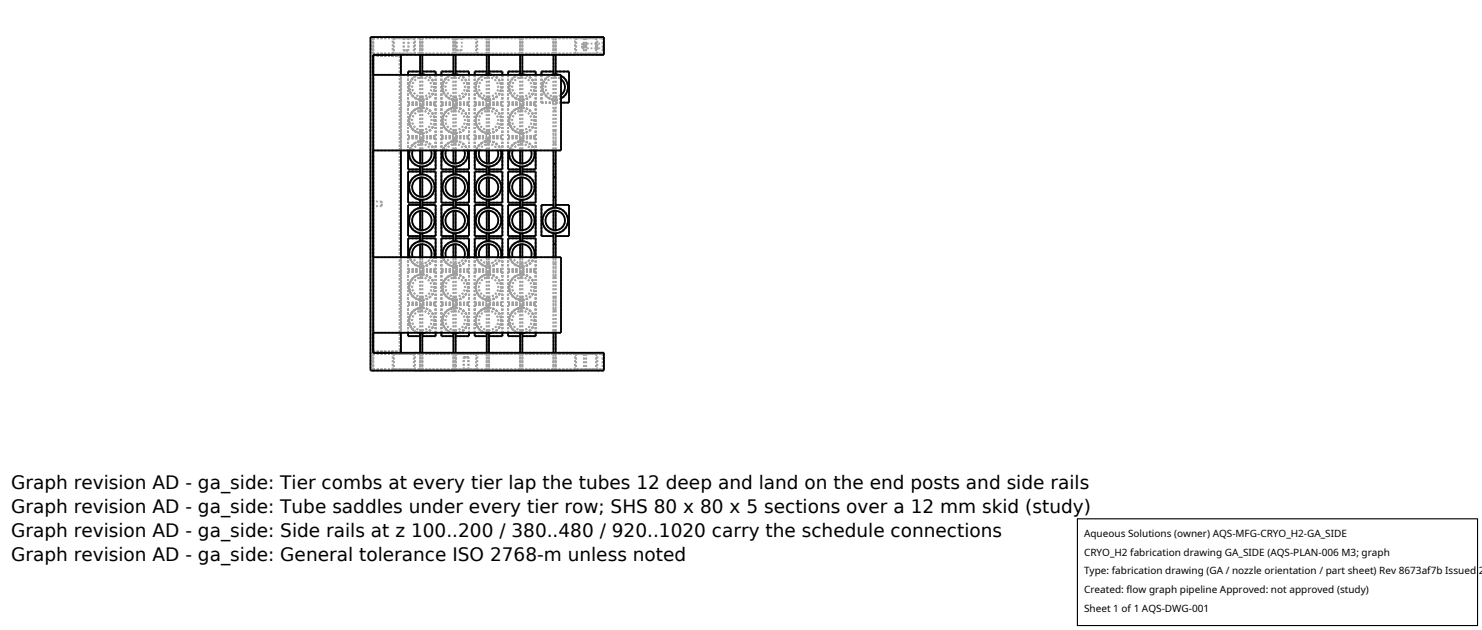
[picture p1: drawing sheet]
<svg xmlns="http://www.w3.org/2000/svg" width="212mm" height="90mm" viewBox="0 0 212 90" stroke-linecap="round" stroke-linejoin="round" font-family="sans-serif">
<defs><g id="words">
<g font-size="2.6">
<text x="1.6" y="69.8">Graph revision AD - ga_side: Tier combs at every tier lap the tubes 12 deep and land on the end posts and side rails</text>
<text x="1.6" y="73.3">Graph revision AD - ga_side: Tube saddles under every tier row; SHS 80 x 80 x 5 sections over a 12 mm skid (study)</text>
<text x="1.6" y="76.7">Graph revision AD - ga_side: Side rails at z 100..200 / 380..480 / 920..1020 carry the schedule connections</text>
<text x="1.6" y="80.2">Graph revision AD - ga_side: General tolerance ISO 2768-m unless noted</text>
</g>
<g font-size="1.4">
<text x="154.8" y="76.6">Aqueous Solutions (owner) AQS-MFG-CRYO_H2-GA_SIDE</text>
<text x="154.8" y="79.3">CRYO_H2 fabrication drawing GA_SIDE (AQS-PLAN-006 M3; graph</text>
<text x="154.8" y="82">Type: fabrication drawing (GA / nozzle orientation / part sheet) Rev 8673af7b Issued 2</text>
<text x="154.8" y="84.7">Created: flow graph pipeline Approved: not approved (study)</text>
<text x="154.8" y="87.4">Sheet 1 of 1 AQS-DWG-001</text>
</g>
</g></defs>
<g fill="none" stroke="#a0a0a0" stroke-width=".26" stroke-dasharray=".3 .3" stroke-linecap="butt">
<path d="M52.9 5.3h33.4M52.9 5.3v47.6M53.3 7.8v42.6M53.3 7.8h33M53.3 5.3h2.8M53.3 5.3v2.5M53.3 10.7v10.8M53.3 7.8h2.8M53.3 10.7h26.8M53.3 8v42.2M53.3 8h3.8M53.3 5.5h6.7"/>
<path d="M53.3 5.5h32.8M53.3 7.7h6.7M53.3 5.5v2.2M53.3 7.7h32.8M56.1 7.8h1.2M56.1 5.3v2.5M56.3 5.5h2.8M56.3 5.5v2.2M56.3 7.7h2.8M57.1 8v42.2M57.3 7.8v42.6M57.3 10.7v10.8"/>
<path d="M57.7 5.5h.6M57.7 7.2h.3M57.7 5.5v1.7M58 5.5h-.3M58 7.2h.3M58.3 15h1.7M58.3 19.4h1.7M58.3 15v4.4M58.3 14.7h1.7M58.3 10.7v4M58.3 10.2h1.7M58.3 10.2v4.5"/>
<path d="M58.3 19.7h1.7M58.3 19.7v1.8M58.3 19.7v4.5M58.3 5.5h-.3M58.3 7.2h-.6M58.3 5.5v1.7M59.1 5.5v2.2M59.3 5.3h5.7M59.3 5.3h.7M59.3 7.8h.7M59.3 7.8h5.7M59.3 5.3v2.5"/>
<path d="M59.8 10.7l-.7 .3-.4 .5-.2 .6v.6l.2 .6 .4 .5 .5 .3 .7 .2M60 5.3h.3M60 7.8v-2.5M60 15.8v2.8M60 15.4v.4M60 15v.4M60 14.2v1.2M60 14.2v.5M60 13.8v.4M60 11v2.8M60 10.6v.4M60 10.2v.4"/>
<path d="M60 5.3v2.5M60 7.8v42.6M60 19.7v.5M60 19v1.2M60 19v.4M60 18.6v.4M60 10.6h.3M60 15.8h.3M60 15.4l-.6 .2-.5 .4-.3 .5-.2 .6 .1 .7 .4 .6 .5 .4 .6 .2M60 19l-.6-.2-.5-.4-.3-.5-.2-.6 .1-.7 .4-.6 .5-.4 .6-.2M60 15.4h.3M60 14.2l-.6-.2-.5-.4-.3-.5-.2-.6 .1-.7 .4-.5 .5-.4 .6-.3"/>
<path d="M60 10.6l-.6 .3-.5 .4-.3 .4-.2 .7 .1 .6 .4 .6 .5 .4 .6 .2M60 11h.3M60 7.7v-2.2M60 5.5v2.2M60.3 18.6l-.6-.1-.5-.3-.3-.5v-.5l.1-.5 .3-.5 .4-.3 .6-.1 .5 .1 .4 .3 .3 .5 .1 .5-.1 .5-.3 .5-.4 .3-.5 .1M60.3 19h-.3M60.3 19l.6-.1 .6-.4 .4-.6 .2-.7-.2-.7-.4-.6-.6-.4-.6-.1-.7 .1-.6 .4-.4 .6-.2 .6 .1 .7 .4 .6 .6 .5 .8 .1M60.3 14.3l-.3-.1M60.3 14.3l.6-.2 .6-.3 .4-.5 .2-.6-.1-.7-.2-.6-.5-.4-.6-.3M60.3 13.8l-.6-.1-.5-.3-.3-.5v-.5l.1-.5 .3-.4 .4-.3 .6-.2 .5 .2 .4 .3 .3 .4 .1 .6-.1 .5-.3 .4-.4 .3-.5 .1M60.3 5.3h4.5M60.3 7.8h-.3"/>
<path d="M60.3 7.8h4.5M60.3 5.3v2.5M60.3 15.8v2.8M60.3 15.4v.4M60.3 15v.4M60.3 14.2v1.2M60.3 14.2v.5M60.3 13.9v.3M60.3 11v2.9M60.3 10.6v.4M60.3 10.2v.4M60.3 7.8v-2.5"/>
<path d="M60.3 7.8v42.6M60.3 19.7v.4M60.3 19v1.1M60.3 19v.4M60.3 18.6v.4M60.3 18.6h-.3M60.3 15.8h-.3M60.3 19l.7-.1 .5-.4 .4-.6 .2-.7-.2-.7-.4-.6-.5-.4-.7-.1M60.3 15.4l.7 .1 .5 .4 .4 .5 .2 .8-.2 .6-.4 .7-.5 .4-.7 .1M60.3 14.2v.1M60.3 10.6l.7 .2 .5 .4 .4 .5 .2 .7-.2 .7-.4 .6-.5 .4-.7 .1M60.3 13.9l-.3-.1"/>
<path d="M60.3 14.2l.7-.1 .5-.4 .4-.5 .2-.7-.2-.7-.4-.6-.5-.4-.7-.2M60.3 11h-.3M60.3 15h1.9M60.3 19.4h1.9M60.3 14.7h1.9M60.3 10.2h1.9M60.3 19.7h1.9M60.3 5.5h-.3M60.3 5.5h4.5M60.3 5.5v2.2M60.3 7.7h-.3M60.3 7.7v-2.2"/>
<path d="M60.3 7.7h4.5M62.2 15v4.4M62.2 10.7v4M62.2 10.2v4.5M62.2 19.7v1.8M62.2 19.7v4.5M63 15h1.8M63 19.4h1.8M63 15v4.4M63 14.7h1.8M63 10.7v4M63 10.2h1.8"/>
<path d="M63 10.2v4.5M63 19.7h1.8M63 19.7v1.8M63 19.7v4.5M64.5 10.7l-.6 .3-.4 .5-.3 .6v.6l.2 .6 .4 .5 .6 .3 .6 .2M64.8 5.3h.2M64.8 10.6h.3M64.8 5.3v2.5M64.8 15.8v2.8M64.8 15.4v.4M64.8 15v.4M64.8 14.2v1.2"/>
<path d="M64.8 14.2v.5M64.8 13.8v.4M64.8 11v2.8M64.8 10.6v.4M64.8 10.2v.4M64.8 7.8v-2.5M64.8 7.8v42.6M64.8 19.7v.5M64.8 19v1.2M64.8 19v.4M64.8 18.6v.4M64.8 14.2l-.7-.2-.5-.4-.3-.5-.1-.6 .1-.7 .3-.5 .5-.4 .7-.3"/>
<path d="M64.8 15.8h.3M64.8 15.4l-.7 .2-.5 .4-.3 .5-.1 .6 .1 .7 .3 .6 .5 .4 .7 .2M64.8 19l-.7-.2-.5-.4-.3-.5-.1-.6 .1-.7 .3-.6 .5-.4 .7-.2M64.8 15.4h.3M64.8 10.6l-.7 .3-.5 .4-.3 .4-.1 .7 .1 .6 .3 .6 .5 .4 .7 .2M64.8 11h.3M64.8 7.7v-2.2M64.8 5.5v2.2M65 5.3v2.5M65 14.3l-.2-.1M65 14.3l.7-.2 .5-.3 .4-.5 .2-.6v-.7l-.3-.6-.4-.4-.6-.3M65 18.6l-.5-.1-.5-.3-.3-.5-.1-.5 .1-.5 .3-.5 .5-.3 .5-.1 .6 .1 .4 .3 .3 .5 .1 .5-.1 .5-.3 .5-.5 .3-.5 .1"/>
<path d="M65 19h-.2M65 19l.7-.1 .6-.4 .4-.6 .1-.7-.1-.7-.4-.6-.6-.4-.7-.1-.7 .1-.5 .4-.4 .6-.2 .6 .1 .7 .4 .6 .6 .5 .7 .1M65 13.8l-.5-.1-.5-.3-.3-.5-.1-.5 .1-.5 .3-.4 .5-.3 .5-.2 .6 .2 .4 .3 .3 .4 .1 .6-.1 .5-.3 .4-.5 .3-.5 .1M65.1 7.8h-.1M65.1 7.8h-.3M65.1 15.8v2.8M65.1 15.4v.4M65.1 15v.4M65.1 14.2v1.2M65.1 14.2v.5M65.1 13.9v.3M65.1 11v2.9"/>
<path d="M65.1 10.6v.4M65.1 10.2v.4M65.1 7.8v42.6M65.1 19.7v.4M65.1 19v1.1M65.1 19v.4M65.1 18.6v.4M65.1 10.6l.7 .2 .5 .4 .4 .5 .1 .7-.1 .7-.4 .6-.5 .4-.7 .1M65.1 14.2l-.1 .1M65.1 18.6h-.3M65.1 15.8h-.3M65.1 19l.7-.1 .5-.4 .4-.6 .1-.7-.1-.7-.4-.6-.5-.4-.7-.1"/>
<path d="M65.1 15.4l.7 .1 .5 .4 .4 .5 .1 .8-.1 .6-.4 .7-.5 .4-.7 .1M65.1 19h-.1M65.1 13.9l-.3-.1M65.1 14.2l.7-.1 .5-.4 .4-.5 .1-.7-.1-.7-.4-.6-.5-.4-.7-.2M65.1 11h-.3M65.1 15h1.9M65.1 19.4h1.9M65.1 14.7h1.9M65.1 10.2h1.9M65.1 19.7h1.9M65.1 5.5h-.3M65.1 5.5h4.4"/>
<path d="M65.1 5.5v2.2M65.1 7.7h-.3M65.1 7.7v-2.2M65.1 7.7h4.4M65.1 5.5h2.9M65.1 7.7h2.9M65.3 5.5h.7M65.3 7.2h.3M65.3 5.5v1.7M65.6 5.5h-.3M65.6 7.2h.4M66 5.5h-.4"/>
<path d="M66 7.2h-.7M66 5.5v1.7M67 15v4.4M67 10.7v4M67 10.2v4.5M67 19.7v1.8M67 19.7v4.5M67.8 15h1.7M67.8 19.4h1.7M67.8 15v4.4M67.8 14.7h1.7M67.8 10.7v4"/>
<path d="M67.8 10.2h1.7M67.8 10.2v4.5M67.8 19.7h1.7M67.8 19.7v1.8M67.8 19.7v4.5M68 5.5v2.2M68.2 5.3h13.9M68.2 5.3h1.3M68.2 7.8h1.3M68.2 7.8h13.9M68.2 5.3v2.5M69.3 10.7l-.6 .3-.5 .5-.2 .6v.6l.2 .6 .4 .5 .5 .3 .7 .2"/>
<path d="M69.5 5.3h.3M69.5 7.8v-2.5M69.5 15.8v2.8M69.5 15.4v.4M69.5 15v.4M69.5 14.2v1.2M69.5 14.2v.5M69.5 13.8v.4M69.5 11v2.8M69.5 10.6v.4M69.5 10.2v.4M69.5 5.3v2.5"/>
<path d="M69.5 7.8v42.6M69.5 19.7v.5M69.5 19v1.2M69.5 19v.4M69.5 18.6v.4M69.5 10.6h.3M69.5 15.8h.3M69.5 15.4l-.6 .2-.5 .4-.3 .5-.1 .6 .1 .7 .3 .6 .5 .4 .6 .2M69.5 19l-.6-.2-.5-.4-.3-.5-.1-.6 .1-.7 .3-.6 .5-.4 .6-.2M69.5 15.4h.3M69.5 14.2l-.6-.2-.5-.4-.3-.5-.1-.6 .1-.7 .3-.5 .5-.4 .6-.3M69.5 10.6l-.6 .3-.5 .4-.3 .4-.1 .7 .1 .6 .3 .6 .5 .4 .6 .2"/>
<path d="M69.5 11h.3M69.5 7.7v-2.2M69.5 5.5v2.2M69.8 18.6l-.6-.1-.4-.3-.3-.5-.1-.5 .1-.5 .3-.5 .4-.3 .6-.1 .5 .1 .5 .3 .3 .5 .1 .5-.1 .5-.4 .5-.4 .3-.5 .1M69.8 19h-.3M69.8 19l.7-.1 .6-.4 .3-.6 .2-.7-.1-.7-.4-.6-.6-.4-.7-.1-.7 .1-.6 .4-.4 .6-.1 .6 .1 .7 .3 .6 .6 .5 .8 .1M69.8 14.3l-.3-.1M69.8 14.3l.6-.2 .6-.3 .4-.5 .2-.6-.1-.7-.2-.6-.5-.4-.5-.3M69.8 13.8l-.6-.1-.4-.3-.3-.5-.1-.5 .1-.5 .3-.4 .4-.3 .6-.2 .5 .2 .5 .3 .3 .4 .1 .6-.1 .5-.4 .4-.4 .3-.5 .1M69.8 5.3h4.5M69.8 7.8h-.3M69.8 7.8h4.5"/>
<path d="M69.8 5.3v2.5M69.8 15.8v2.8M69.8 15.4v.4M69.8 15v.4M69.8 14.2v1.2M69.8 14.2v.5M69.8 13.9v.3M69.8 11v2.9M69.8 10.6v.4M69.8 10.2v.4M69.8 7.8v-2.5M69.8 7.8v42.6"/>
<path d="M69.8 19.7v.4M69.8 19v1.1M69.8 19v.4M69.8 18.6v.4M69.8 18.6h-.3M69.8 15.8h-.3M69.8 19l.7-.1 .6-.4 .3-.6 .2-.7-.1-.7-.4-.6-.6-.4-.7-.1M69.8 15.4l.7 .1 .6 .4 .3 .5 .2 .8-.1 .6-.4 .7-.6 .4-.7 .1M69.8 14.2v.1M69.8 10.6l.7 .2 .6 .4 .3 .5 .2 .7-.1 .7-.4 .6-.6 .4-.7 .1M69.8 13.9l-.3-.1M69.8 14.2l.7-.1 .6-.4 .3-.5 .2-.7-.1-.7-.4-.6-.6-.4-.7-.2"/>
<path d="M69.8 11h-.3M69.8 15h1.9M69.8 19.4h1.9M69.8 14.7h1.9M69.8 10.2h1.9M69.8 19.7h1.9M69.8 5.5h-.3M69.8 5.5h4.5M69.8 5.5v2.2M69.8 7.7h-.3M69.8 7.7v-2.2M69.8 7.7h4.5"/>
<path d="M71.7 15v4.4M71.7 10.7v4M71.7 10.2v4.5M71.7 19.7v1.8M71.7 19.7v4.5M72.6 15h1.7M72.6 19.4h1.7M72.6 15v4.4M72.6 14.7h1.7M72.6 10.7v4M72.6 10.2h1.7M72.6 10.2v4.5"/>
<path d="M72.6 19.7h1.7M72.6 19.7v1.8M72.6 19.7v4.5M74 10.7l-.6 .3-.4 .5-.2 .6-.1 .6 .3 .6 .4 .5 .5 .3 .6 .2M74.3 5.3h.3M74.3 7.8v-2.5M74.3 15.8v2.8M74.3 15.4v.4M74.3 15v.4M74.3 14.2v1.2M74.3 14.2v.5M74.3 13.8v.4"/>
<path d="M74.3 11v2.8M74.3 10.6v.4M74.3 10.2v.4M74.3 5.3v2.5M74.3 7.8v42.6M74.3 19.7v.5M74.3 19v1.2M74.3 19v.4M74.3 18.6v.4M74.3 10.6h.3M74.3 15.8h.3M74.3 15.4l-.7 .2-.4 .4-.3 .5-.2 .6 .1 .7 .4 .6 .4 .4 .7 .2"/>
<path d="M74.3 19l-.7-.2-.4-.4-.3-.5-.2-.6 .1-.7 .4-.6 .4-.4 .7-.2M74.3 15.4h.3M74.3 14.2l-.7-.2-.4-.4-.3-.5-.2-.6 .1-.7 .4-.5 .4-.4 .7-.3M74.3 10.6l-.7 .3-.4 .4-.3 .4-.2 .7 .1 .6 .4 .6 .4 .4 .7 .2M74.3 11h.3M74.3 7.7v-2.2M74.3 5.5v2.2M74.5 18.6l-.5-.1-.5-.3-.3-.5v-.5l.1-.5 .3-.5 .4-.3 .6-.1 .5 .1 .4 .3 .3 .5 .1 .5-.1 .5-.3 .5-.4 .3-.6 .1M74.5 19h-.2M74.5 19l.7-.1 .6-.4 .4-.6 .2-.7-.2-.7-.4-.6-.6-.4-.6-.1-.7 .1-.6 .4-.4 .6-.2 .6 .1 .7 .4 .6 .6 .5 .7 .1M74.5 14.3l-.2-.1M74.5 14.3l.7-.2 .6-.3 .3-.5 .2-.6v-.7l-.3-.6-.4-.4-.6-.3"/>
<path d="M74.5 13.8l-.5-.1-.5-.3-.3-.5v-.5l.1-.5 .3-.4 .4-.3 .6-.2 .5 .2 .4 .3 .3 .4 .1 .6-.1 .5-.3 .4-.4 .3-.6 .1M74.6 5.3h4.4M74.6 7.8h-.3M74.6 7.8h4.4M74.6 7.8v-2.5M74.6 5.3v2.5M74.6 15.8v2.8M74.6 15.4v.4M74.6 15v.4M74.6 14.2v1.2M74.6 14.2v.5M74.6 13.9v.3"/>
<path d="M74.6 11v2.9M74.6 10.6v.4M74.6 10.2v.4M74.6 7.8v42.6M74.6 19.7v.4M74.6 19v1.1M74.6 19v.4M74.6 18.6v.4M74.6 18.6h-.3M74.6 15.8h-.3M74.6 19l.7-.1 .5-.4 .4-.6 .2-.7-.2-.7-.4-.6-.5-.4-.7-.1M74.6 15.4l.7 .1 .5 .4 .4 .5 .2 .8-.2 .6-.4 .7-.5 .4-.7 .1"/>
<path d="M74.6 19h-.1M74.6 14.2l-.1 .1M74.6 10.6l.7 .2 .5 .4 .4 .5 .2 .7-.2 .7-.4 .6-.5 .4-.7 .1M74.6 13.9l-.3-.1M74.6 14.2l.7-.1 .5-.4 .4-.5 .2-.7-.2-.7-.4-.6-.5-.4-.7-.2M74.6 11h-.3M74.6 15h1.9M74.6 19.4h1.9M74.6 14.7h1.9M74.6 10.2h1.9M74.6 19.7h1.9M74.6 5.5h-.3"/>
<path d="M74.6 5.5h4.4M74.6 5.5v2.2M74.6 7.7h-.3M74.6 7.7v-2.2M74.6 7.7h4.4M76.5 15v4.4M76.5 10.7v4M76.5 10.2v4.5M76.5 19.7v1.8M76.5 19.7v4.5M77.3 14.7h1.7M77.3 10.7v4"/>
<path d="M77.3 10.2h1.7M77.3 10.2v4.5M78.8 10.7l-.6 .3-.4 .5-.3 .6v.6l.2 .6 .4 .5 .6 .3 .6 .2M79 5.3h.4M79 10.6h.4M79 5.3v2.5M79 15.8v2.8M79 14.2v1.6M79 14.2v.5M79 13.8v.4M79 11v2.8M79 10.6v.4"/>
<path d="M79 10.2v.4M79 7.8v-2.5M79 7.8v42.6M79 18.6v1.9M79 15.8h.4M79 14.2l-.6-.2-.5-.4-.3-.5-.1-.6 .1-.7 .3-.5 .5-.4 .6-.3M79 10.6l-.6 .3-.5 .4-.3 .4-.1 .7 .1 .6 .3 .6 .5 .4 .6 .2M79 11h.4M79 7.7v-2.2M79 5.5v2.2M79.3 14.3l-.3-.1M79.3 14.3l.8-.2"/>
<path d="M79.3 13.8l-.5-.1-.5-.3-.3-.5-.1-.5 .1-.5 .3-.4 .4-.3 .6-.2 .6 .2 .4 .3 .3 .4 .1 .6-.1 .5-.3 .4-.5 .3-.5 .1M79.3 13.8l-.6-.1-.5-.5-.3-.6 .1-.6 .3-.6 .6-.3h.6l.6 .2M79.4 5.3h2.7M79.4 7.8h2.7M79.4 7.8h-.4M79.4 7.8v-2.5M79.4 15.8v2.8M79.4 14.2v1.6M79.4 14.2v.5M79.4 13.9v.3M79.4 11v2.9M79.4 10.6v.4"/>
<path d="M79.4 10.2v.4M79.4 5.3v2.5M79.4 7.8v42.6M79.4 18.6v1.9M79.4 18.6h-.4M79.4 15.8h-.4M79.4 14.2l-.1 .1M79.4 10.6l.6 .2 .6 .4 .4 .5 .1 .7-.1 .7-.4 .6-.6 .4-.6 .1M79.4 14.7h.7M79.4 14.7h1.9M79.4 10.2h1.9M79.4 14.2l.6-.1 .6-.4 .4-.5 .1-.7-.1-.7-.4-.6-.6-.4-.6-.2"/>
<path d="M79.4 13.9l-.4-.1M79.4 11h-.4M79.4 5.5h-.4M79.4 5.5h6.7M79.4 5.5v2.2M79.4 7.7h-.4M79.4 7.7v-2.2M79.4 7.7h6.7M80.1 10.7v10.8M80.1 10.8l-.3-.1M80.1 13.5l-.8 .3M81.3 10.2v4.5"/>
<path d="M82.1 5.3v2.5M82.3 5.5h1.1M82.3 7.7h1.1M82.3 5.5v2.2M83.1 6.6v.3M83.1 6.9v-.7M83.1 6.2v.4M83.4 5.5v2.2M83.4 6.6v-.4M83.4 6.2v.7M83.4 6.9v-.3M83.4 6.2h-.3"/>
<path d="M83.4 6.9h-.3M83.7 5.5h1.4M83.7 7.7h1.4M83.7 5.5v2.2M83.7 6.6v-.4M83.7 6.2v.7M83.7 6.9v-.3M85.1 5.5v2.2M85.1 6.6v-.4M85.1 6.2v.7M85.1 6.9v-.3M85.1 6.2h-1.4"/>
<path d="M85.1 6.9h-1.4M85.3 5.3h1M85.3 7.8h1M85.3 5.3v2.5M85.3 6.6v-.4M85.3 6.2v.7M85.3 6.9v-.3M86.1 5.5v2.2M86.3 5.3v2.5M86.3 6.6v.3M86.3 6.9v-.7M86.3 6.2v.4"/>
<path d="M86.3 6.2h-1M86.3 6.9h-1M53.3 29.1v-.3M53.3 28.8v.6M53.3 29.4v-.3M53.3 36.7v10.8M53.3 21.5h26.8M53.3 36.7h26.8M54.5 29.1v.3M54.5 29.4v-.6M54.5 28.8v.3M54.5 28.8h-1.2"/>
<path d="M54.5 29.4h-1.2M57.3 36.7v10.8M58.3 38.8h1.7M58.3 38.8v4.4M58.3 38.5h1.7M58.3 36.7v1.8M58.3 34h1.7M58.3 34v4.5M58.3 33.7h1.7M58.3 29.3h1.7M58.3 29.3v4.4M58.3 28.9h1.7"/>
<path d="M58.3 24.5h1.7M58.3 24.5v4.4M58.3 24.2h1.7M58.5 36.7l.3 .6 .3 .4 .5 .3 .7 .1M58.9 21.5l.6-.7 .7-.2 .8 .2 .6 .7M60 39.6v2.8M60 39.2v.4M60 38.8v.4M60 38v1.2M60 38v.5M60 37.7v.3M60 34.8v.1"/>
<path d="M60 36.7v1M60 34.5v.3M60 34v.5M60 33.3v.4M60 32.9v.4M60 32.8v.1M60 29.7v.4M60 29.3v.4M60 28.5v.4M60 28.1v.4M60 25.3v.1M60 24.9v.4"/>
<path d="M60 24.5v.4M60 23.8v.4M60 23.4v.4M60 20.5v1M60 23.3v.1M60 20.2v.3M60 39.2h.3M60 39.2l-.6 .2-.5 .4-.3 .5-.2 .6 .1 .7 .4 .6 .5 .4 .6 .2M60 39.6h.3M60 34.5l.3-.1M60 38l-.6-.2-.5-.4-.3-.5-.2-.6 .1-.7 .4-.5 .5-.4 .6-.2M60 34.5l-.6 .2-.5 .4-.3 .5-.2 .6 .1 .7 .4 .5 .5 .4 .6 .2"/>
<path d="M60 34.8h.3M60 29.7h.3M60 33.3l-.6-.2-.5-.4-.3-.5-.2-.6 .1-.7 .4-.6 .5-.4 .6-.2M60 29.7l-.6 .2-.5 .4-.3 .5-.2 .6 .1 .7 .4 .6 .5 .4 .6 .2M60 30.1h.3M60 24.9h.3M60 28.5l-.6-.2-.5-.4-.3-.5-.2-.6 .1-.7 .4-.6 .5-.4 .6-.2M60 24.9l-.6 .2-.5 .4-.3 .5-.2 .7 .1 .6 .4 .6 .5 .4 .6 .2M60 25.3h.3M60 20.2l.3-.1M60 23.8l-.6-.3-.5-.4-.3-.4-.2-.7 .1-.6 .4-.6 .5-.4 .6-.2M60 20.2l-.6 .2-.5 .4-.3 .5-.2 .6 .1 .7 .4 .5 .5 .4 .6 .3"/>
<path d="M60 20.5h.3M60.3 38.1l-.3-.1M60.3 38.1l.5-.1 .5-.3 .5-.4 .2-.6M60.3 37.6l-.6-.1-.5-.3-.3-.5v-.5l.1-.5 .3-.4 .4-.3 .6-.1 .5 .1 .4 .3 .3 .5 .1 .5-.1 .5-.3 .4-.4 .3-.5 .1M60.3 33.3h-.3M60.3 32.9l-.6-.1-.5-.4-.3-.5v-.4l.1-.5 .3-.5 .4-.3 .6-.1 .5 .1 .4 .3 .3 .5 .1 .5-.1 .5-.3 .5-.4 .3-.5 .1M60.3 28.5h-.3M60.3 28.1l-.6-.1-.5-.3-.3-.5v-.5l.1-.5 .3-.5 .4-.2 .6-.2 .5 .2 .4 .3 .3 .4 .1 .6-.1 .5-.3 .4-.4 .3-.5 .1M60.3 23.8h-.3M60.3 23.3l-.6-.1-.5-.3-.3-.5v-.5l.1-.5 .3-.4 .4-.3 .6-.1 .5 .1 .4 .3 .3 .5 .1 .5-.1 .5-.3 .5-.4 .2-.5 .1M60.3 37.6l-.9-.2-.5-.7M60.3 39.6v2.8"/>
<path d="M60.3 39.2v.4M60.3 38.8v.4M60.3 38.1v1.1M60.3 38.1v.4M60.3 37.7v.4M60.3 34.8v.1M60.3 36.7v1M60.3 34.4v.4M60.3 34v.4M60.3 33.3v.4M60.3 32.9v.4M60.3 29.7v.4"/>
<path d="M60.3 29.3v.4M60.3 28.5v.4M60.3 28.2v.3M60.3 28.1v.1M60.3 24.9v.4M60.3 24.5v.4M60.3 23.8v.4M60.3 23.4v.4M60.3 20.5v1M60.3 23.3v.1M60.3 20.1v.4M60.3 39.2l.7 .2 .5 .3 .4 .6 .2 .7-.2 .7-.4 .6-.5 .4-.7 .1"/>
<path d="M60.3 39.6h-.3M60.3 34.4l.7 .2 .5 .4 .4 .5 .2 .7-.2 .7-.4 .6-.5 .4-.7 .2M60.3 37.7h-.3M60.3 38.1l.7-.2 .5-.4 .4-.5 .2-.7-.2-.7-.4-.6-.5-.4-.7-.2M60.3 34.8h-.3M60.3 29.7l.7 .1 .5 .4 .4 .5 .2 .7-.2 .7-.4 .7-.5 .3-.7 .2M60.3 32.9h-.3M60.3 33.3l.7-.2 .5-.3 .4-.6 .2-.7-.2-.7-.4-.6-.5-.4-.7-.1M60.3 30.1h-.3M60.3 24.9l.7 .2 .5 .3 .4 .6 .2 .7-.2 .7-.4 .6-.5 .4-.7 .1M60.3 28.2l-.3-.1M60.3 28.5l.7-.1 .5-.4 .4-.5 .2-.7-.2-.7-.4-.7-.5-.3-.7-.2"/>
<path d="M60.3 25.3h-.3M60.3 20.1l.7 .2 .5 .4 .4 .5 .2 .7-.2 .7-.4 .6-.5 .4-.7 .2M60.3 23.4h-.3M60.3 23.8l.7-.2 .5-.4 .4-.5 .2-.7-.2-.7-.4-.6-.5-.4-.7-.2M60.3 20.5h-.3M60.3 38.8h1.9M60.3 38.5h1.9M60.3 34h1.9M60.3 33.7h1.9M60.3 29.3h1.9M60.3 28.9h1.9M60.3 24.5h1.9"/>
<path d="M60.3 24.2h1.9M61.6 36.7l-.5 .7-.8 .2M62 21.5l-.2-.5-.4-.5-.5-.2-.6-.2-.6 .1-.5 .3-.5 .5-.2 .5M62.2 38.8v4.4M62.2 36.7v1.8M62.2 34v4.5M62.2 29.3v4.4M62.2 24.5v4.4M63 38.8h1.8M63 38.8v4.4M63 38.5h1.8M63 36.7v1.8"/>
<path d="M63 34h1.8M63 34v4.5M63 33.7h1.8M63 29.3h1.8M63 29.3v4.4M63 28.9h1.8M63 24.5h1.8M63 24.5v4.4M63 24.2h1.8M63.3 36.7l.2 .6 .4 .4 .5 .3 .6 .1M63.7 21.5l.5-.7 .8-.2 .8 .2 .5 .7M64.8 39.6v2.8"/>
<path d="M64.8 39.2v.4M64.8 38.8v.4M64.8 38v1.2M64.8 38v.5M64.8 37.7v.3M64.8 34.8v.1M64.8 36.7v1M64.8 34.5v.3M64.8 34v.5M64.8 33.3v.4M64.8 32.9v.4M64.8 32.8v.1"/>
<path d="M64.8 29.7v.4M64.8 29.3v.4M64.8 28.5v.4M64.8 28.1v.4M64.8 25.3v.1M64.8 24.9v.4M64.8 24.5v.4M64.8 23.8v.4M64.8 23.4v.4M64.8 20.5v1M64.8 23.3v.1M64.8 20.2v.3"/>
<path d="M64.8 39.2h.3M64.8 39.2l-.7 .2-.5 .4-.3 .5-.1 .6 .1 .7 .3 .6 .5 .4 .7 .2M64.8 39.6h.3M64.8 34.5l.3-.1M64.8 38l-.7-.2-.5-.4-.3-.5-.1-.6 .1-.7 .3-.5 .5-.4 .7-.2M64.8 34.5l-.7 .2-.5 .4-.3 .5-.1 .6 .1 .7 .3 .5 .5 .4 .7 .2M64.8 34.8h.3M64.8 29.7h.3M64.8 33.3l-.7-.2-.5-.4-.3-.5-.1-.6 .1-.7 .3-.6 .5-.4 .7-.2M64.8 29.7l-.7 .2-.5 .4-.3 .5-.1 .6 .1 .7 .3 .6 .5 .4 .7 .2M64.8 30.1h.3M64.8 24.9h.3"/>
<path d="M64.8 28.5l-.7-.2-.5-.4-.3-.5-.1-.6 .1-.7 .3-.6 .5-.4 .7-.2M64.8 24.9l-.7 .2-.5 .4-.3 .5-.1 .7 .1 .6 .3 .6 .5 .4 .7 .2M64.8 25.3h.3M64.8 20.2l.3-.1M64.8 23.8l-.7-.3-.5-.4-.3-.4-.1-.7 .1-.6 .3-.6 .5-.4 .7-.2M64.8 20.2l-.7 .2-.5 .4-.3 .5-.1 .6 .1 .7 .3 .5 .5 .4 .7 .3M64.8 20.5h.3M65 38.1l-.2-.1M65 38.1l.6-.1 .5-.3 .4-.4 .3-.6M65 37.6l-.5-.1-.5-.3-.3-.5-.1-.5 .1-.5 .3-.4 .5-.3 .5-.1 .6 .1 .4 .3 .3 .5 .1 .5-.1 .5-.3 .4-.5 .3-.5 .1M65 33.3h-.2M65 32.9l-.5-.1-.5-.4-.3-.5-.1-.4 .1-.5 .3-.5 .5-.3 .5-.1 .6 .1 .4 .3 .3 .5 .1 .5-.1 .5-.3 .5-.5 .3-.5 .1"/>
<path d="M65 28.5h-.2M65 28.1l-.5-.1-.5-.3-.3-.5-.1-.5 .1-.5 .3-.5 .5-.2 .5-.2 .6 .2 .4 .3 .3 .4 .1 .6-.1 .5-.3 .4-.5 .3-.5 .1M65 23.8h-.2M65 23.3l-.5-.1-.5-.3-.3-.5-.1-.5 .1-.5 .3-.4 .5-.3 .5-.1 .6 .1 .4 .3 .3 .5 .1 .5-.1 .5-.3 .5-.5 .2-.5 .1M65 37.6l-.8-.2-.5-.7M65.1 39.6v2.8M65.1 39.2v.4M65.1 38.8v.4M65.1 38.1v1.1M65.1 38.1v.4M65.1 37.7v.4M65.1 34.8v.1"/>
<path d="M65.1 36.7v1M65.1 34.4v.4M65.1 34v.4M65.1 33.3v.4M65.1 32.9v.4M65.1 29.7v.4M65.1 29.3v.4M65.1 28.5v.4M65.1 28.2v.3M65.1 28.1v.1M65.1 24.9v.4M65.1 24.5v.4"/>
<path d="M65.1 23.8v.4M65.1 23.4v.4M65.1 20.5v1M65.1 23.3v.1M65.1 20.1v.4M65.1 39.2l.7 .2 .5 .3 .4 .6 .1 .7-.1 .7-.4 .6-.5 .4-.7 .1M65.1 39.6h-.3M65.1 38.1h-.1M65.1 34.4l.7 .2 .5 .4 .4 .5 .1 .7-.1 .7-.4 .6-.5 .4-.7 .2M65.1 37.7h-.3M65.1 38.1l.7-.2 .5-.4 .4-.5 .1-.7-.1-.7-.4-.6-.5-.4-.7-.2M65.1 34.8h-.3"/>
<path d="M65.1 33.3h-.1M65.1 29.7l.7 .1 .5 .4 .4 .5 .1 .7-.1 .7-.4 .7-.5 .3-.7 .2M65.1 32.9h-.3M65.1 33.3l.7-.2 .5-.3 .4-.6 .1-.7-.1-.7-.4-.6-.5-.4-.7-.1M65.1 30.1h-.3M65.1 28.5h-.1M65.1 24.9l.7 .2 .5 .3 .4 .6 .1 .7-.1 .7-.4 .6-.5 .4-.7 .1M65.1 28.2l-.3-.1M65.1 28.5l.7-.1 .5-.4 .4-.5 .1-.7-.1-.7-.4-.7-.5-.3-.7-.2M65.1 25.3h-.3M65.1 23.8h-.1M65.1 20.1l.7 .2 .5 .4 .4 .5 .1 .7-.1 .7-.4 .6-.5 .4-.7 .2"/>
<path d="M65.1 23.4h-.3M65.1 23.8l.7-.2 .5-.4 .4-.5 .1-.7-.1-.7-.4-.6-.5-.4-.7-.2M65.1 20.5h-.3M65.1 38.8h1.9M65.1 38.5h1.9M65.1 34h1.9M65.1 33.7h1.9M65.1 29.3h1.9M65.1 28.9h1.9M65.1 24.5h1.9M65.1 24.2h1.9M66.3 36.7l-.5 .7-.8 .2"/>
<path d="M66.8 21.5l-.3-.5-.4-.5-.5-.2-.6-.2-.5 .1-.5 .3-.5 .5-.2 .5M67 38.8v4.4M67 36.7v1.8M67 34v4.5M67 29.3v4.4M67 24.5v4.4M67.8 38.8h1.7M67.8 38.8v4.4M67.8 38.5h1.7M67.8 36.7v1.8M67.8 34h1.7M67.8 34v4.5"/>
<path d="M67.8 33.7h1.7M67.8 29.3h1.7M67.8 29.3v4.4M67.8 28.9h1.7M67.8 24.5h1.7M67.8 24.5v4.4M67.8 24.2h1.7M68 36.7l.3 .6 .3 .4 .5 .3 .7 .1M68.5 21.5l.5-.7 .7-.2 .9 .2 .5 .7M69.5 39.6v2.8M69.5 39.2v.4M69.5 38.8v.4"/>
<path d="M69.5 38v1.2M69.5 38v.5M69.5 37.7v.3M69.5 34.8v.1M69.5 36.7v1M69.5 34.5v.3M69.5 34v.5M69.5 33.3v.4M69.5 32.9v.4M69.5 32.8v.1M69.5 29.7v.4M69.5 29.3v.4"/>
<path d="M69.5 28.5v.4M69.5 28.1v.4M69.5 25.3v.1M69.5 24.9v.4M69.5 24.5v.4M69.5 23.8v.4M69.5 23.4v.4M69.5 20.5v1M69.5 23.3v.1M69.5 20.2v.3M69.5 39.2h.3M69.5 39.2l-.6 .2-.5 .4-.3 .5-.1 .6 .1 .7 .3 .6 .5 .4 .6 .2"/>
<path d="M69.5 39.6h.3M69.5 34.5l.3-.1M69.5 38l-.6-.2-.5-.4-.3-.5-.1-.6 .1-.7 .3-.5 .5-.4 .6-.2M69.5 34.5l-.6 .2-.5 .4-.3 .5-.1 .6 .1 .7 .3 .5 .5 .4 .6 .2M69.5 34.8h.3M69.5 29.7h.3M69.5 33.3l-.6-.2-.5-.4-.3-.5-.1-.6 .1-.7 .3-.6 .5-.4 .6-.2M69.5 29.7l-.6 .2-.5 .4-.3 .5-.1 .6 .1 .7 .3 .6 .5 .4 .6 .2M69.5 30.1h.3M69.5 24.9h.3M69.5 28.5l-.6-.2-.5-.4-.3-.5-.1-.6 .1-.7 .3-.6 .5-.4 .6-.2M69.5 24.9l-.6 .2-.5 .4-.3 .5-.1 .7 .1 .6 .3 .6 .5 .4 .6 .2"/>
<path d="M69.5 25.3h.3M69.5 20.2l.3-.1M69.5 23.8l-.6-.3-.5-.4-.3-.4-.1-.7 .1-.6 .3-.6 .5-.4 .6-.2M69.5 20.2l-.6 .2-.5 .4-.3 .5-.1 .6 .1 .7 .3 .5 .5 .4 .6 .3M69.5 20.5h.3M69.8 38.1l-.3-.1M69.8 38.1l.5-.1 .6-.3 .4-.4 .2-.6M69.8 37.6l-.6-.1-.4-.3-.3-.5-.1-.5 .1-.5 .3-.4 .4-.3 .6-.1 .5 .1 .5 .3 .3 .5 .1 .5-.1 .5-.4 .4-.4 .3-.5 .1M69.8 33.3h-.3M69.8 32.9l-.6-.1-.4-.4-.3-.5-.1-.4 .1-.5 .3-.5 .4-.3 .6-.1 .5 .1 .5 .3 .3 .5 .1 .5-.1 .5-.4 .5-.4 .3-.5 .1M69.8 28.5h-.3M69.8 28.1l-.6-.1-.4-.3-.3-.5-.1-.5 .1-.5 .3-.5 .4-.2 .6-.2 .5 .2 .5 .3 .3 .4 .1 .6-.1 .5-.4 .4-.4 .3-.5 .1"/>
<path d="M69.8 23.8h-.3M69.8 23.3l-.6-.1-.4-.3-.3-.5-.1-.5 .1-.5 .3-.4 .4-.3 .6-.1 .5 .1 .5 .3 .3 .5 .1 .5-.1 .5-.4 .5-.4 .2-.5 .1M69.8 37.6l-.8-.2-.5-.7M69.8 39.6v2.8M69.8 39.2v.4M69.8 38.8v.4M69.8 38.1v1.1M69.8 38.1v.4M69.8 37.7v.4M69.8 34.8v.1M69.8 36.7v1M69.8 34.4v.4"/>
<path d="M69.8 34v.4M69.8 33.3v.4M69.8 32.9v.4M69.8 29.7v.4M69.8 29.3v.4M69.8 28.5v.4M69.8 28.2v.3M69.8 28.1v.1M69.8 24.9v.4M69.8 24.5v.4M69.8 23.8v.4M69.8 23.4v.4"/>
<path d="M69.8 20.5v1M69.8 23.3v.1M69.8 20.1v.4M69.8 39.2l.7 .2 .6 .3 .3 .6 .2 .7-.1 .7-.4 .6-.6 .4-.7 .1M69.8 39.6h-.3M69.8 34.4l.7 .2 .6 .4 .3 .5 .2 .7-.1 .7-.4 .6-.6 .4-.7 .2M69.8 37.7h-.3M69.8 38.1l.7-.2 .6-.4 .3-.5 .2-.7-.1-.7-.4-.6-.6-.4-.7-.2M69.8 34.8h-.3M69.8 29.7l.7 .1 .6 .4 .3 .5 .2 .7-.1 .7-.4 .7-.6 .3-.7 .2M69.8 32.9h-.3M69.8 33.3l.7-.2 .6-.3 .3-.6 .2-.7-.1-.7-.4-.6-.6-.4-.7-.1"/>
<path d="M69.8 30.1h-.3M69.8 24.9l.7 .2 .6 .3 .3 .6 .2 .7-.1 .7-.4 .6-.6 .4-.7 .1M69.8 28.2l-.3-.1M69.8 28.5l.7-.1 .6-.4 .3-.5 .2-.7-.1-.7-.4-.7-.6-.3-.7-.2M69.8 25.3h-.3M69.8 20.1l.7 .2 .6 .4 .3 .5 .2 .7-.1 .7-.4 .6-.6 .4-.7 .2M69.8 23.4h-.3M69.8 23.8l.7-.2 .6-.4 .3-.5 .2-.7-.1-.7-.4-.6-.6-.4-.7-.2M69.8 20.5h-.3M69.8 38.8h1.9M69.8 38.5h1.9M69.8 34h1.9"/>
<path d="M69.8 33.7h1.9M69.8 29.3h1.9M69.8 28.9h1.9M69.8 24.5h1.9M69.8 24.2h1.9M71.1 36.7l-.5 .7-.8 .2M71.5 21.5l-.2-.5-.4-.5-.5-.2-.6-.2-.6 .1-.5 .3-.4 .5-.3 .5M71.7 38.8v4.4M71.7 36.7v1.8M71.7 34v4.5M71.7 29.3v4.4M71.7 24.5v4.4"/>
<path d="M72.6 38.8h1.7M72.6 38.8v4.4M72.6 38.5h1.7M72.6 36.7v1.8M72.6 34h1.7M72.6 34v4.5M72.6 33.7h1.7M72.6 29.3h1.7M72.6 29.3v4.4M72.6 28.9h1.7M72.6 24.5h1.7M72.6 24.5v4.4"/>
<path d="M72.6 24.2h1.7M72.8 36.7l.2 .6 .4 .4 .5 .3 .6 .1M73.2 21.5l.5-.7 .8-.2 .8 .2 .5 .7M74.3 39.6v2.8M74.3 39.2v.4M74.3 38.8v.4M74.3 38v1.2M74.3 38v.5M74.3 37.7v.3M74.3 34.8v.1M74.3 36.7v1M74.3 34.5v.3"/>
<path d="M74.3 34v.5M74.3 33.3v.4M74.3 32.9v.4M74.3 32.8v.1M74.3 29.7v.4M74.3 29.3v.4M74.3 28.5v.4M74.3 28.1v.4M74.3 25.3v.1M74.3 24.9v.4M74.3 24.5v.4M74.3 23.8v.4"/>
<path d="M74.3 23.4v.4M74.3 20.5v1M74.3 23.3v.1M74.3 20.2v.3M74.3 39.2h.3M74.3 39.2l-.7 .2-.4 .4-.3 .5-.2 .6 .1 .7 .4 .6 .4 .4 .7 .2M74.3 39.6h.3M74.3 34.5l.3-.1M74.3 38l-.7-.2-.4-.4-.3-.5-.2-.6 .1-.7 .4-.5 .4-.4 .7-.2M74.3 34.5l-.7 .2-.4 .4-.3 .5-.2 .6 .1 .7 .4 .5 .4 .4 .7 .2M74.3 34.8h.3M74.3 29.7h.3"/>
<path d="M74.3 33.3l-.7-.2-.4-.4-.3-.5-.2-.6 .1-.7 .4-.6 .4-.4 .7-.2M74.3 29.7l-.7 .2-.4 .4-.3 .5-.2 .6 .1 .7 .4 .6 .4 .4 .7 .2M74.3 30.1h.3M74.3 24.9h.3M74.3 28.5l-.7-.2-.4-.4-.3-.5-.2-.6 .1-.7 .4-.6 .4-.4 .7-.2M74.3 24.9l-.7 .2-.4 .4-.3 .5-.2 .7 .1 .6 .4 .6 .4 .4 .7 .2M74.3 25.3h.3M74.3 20.2l.3-.1M74.3 23.8l-.7-.3-.4-.4-.3-.4-.2-.7 .1-.6 .4-.6 .4-.4 .7-.2M74.3 20.2l-.7 .2-.4 .4-.3 .5-.2 .6 .1 .7 .4 .5 .4 .4 .7 .3M74.3 20.5h.3M74.5 38.1l-.2-.1"/>
<path d="M74.5 38.1l.6-.1 .5-.3 .4-.4 .3-.6M74.5 37.6l-.5-.1-.5-.3-.3-.5v-.5l.1-.5 .3-.4 .4-.3 .6-.1 .5 .1 .4 .3 .3 .5 .1 .5-.1 .5-.3 .4-.4 .3-.6 .1M74.5 33.3h-.2M74.5 32.9l-.5-.1-.5-.4-.3-.5v-.4l.1-.5 .3-.5 .4-.3 .6-.1 .5 .1 .4 .3 .3 .5 .1 .5-.1 .5-.3 .5-.4 .3-.6 .1M74.5 28.5h-.2M74.5 28.1l-.5-.1-.5-.3-.3-.5v-.5l.1-.5 .3-.5 .4-.2 .6-.2 .5 .2 .4 .3 .3 .4 .1 .6-.1 .5-.3 .4-.4 .3-.6 .1M74.5 23.8h-.2M74.5 23.3l-.5-.1-.5-.3-.3-.5v-.5l.1-.5 .3-.4 .4-.3 .6-.1 .5 .1 .4 .3 .3 .5 .1 .5-.1 .5-.3 .5-.4 .2-.6 .1M74.5 37.6l-.8-.2-.5-.7M74.6 39.6v2.8M74.6 39.2v.4M74.6 38.8v.4"/>
<path d="M74.6 38.1v1.1M74.6 38.1v.4M74.6 37.7v.4M74.6 34.8v.1M74.6 36.7v1M74.6 34.4v.4M74.6 34v.4M74.6 33.3v.4M74.6 32.9v.4M74.6 29.7v.4M74.6 29.3v.4M74.6 28.5v.4"/>
<path d="M74.6 28.2v.3M74.6 28.1v.1M74.6 24.9v.4M74.6 24.5v.4M74.6 23.8v.4M74.6 23.4v.4M74.6 20.5v1M74.6 23.3v.1M74.6 20.1v.4M74.6 39.2l.7 .2 .5 .3 .4 .6 .2 .7-.2 .7-.4 .6-.5 .4-.7 .1M74.6 39.6h-.3M74.6 38.1h-.1"/>
<path d="M74.6 34.4l.7 .2 .5 .4 .4 .5 .2 .7-.2 .7-.4 .6-.5 .4-.7 .2M74.6 37.7h-.3M74.6 38.1l.7-.2 .5-.4 .4-.5 .2-.7-.2-.7-.4-.6-.5-.4-.7-.2M74.6 34.8h-.3M74.6 33.3h-.1M74.6 29.7l.7 .1 .5 .4 .4 .5 .2 .7-.2 .7-.4 .7-.5 .3-.7 .2M74.6 32.9h-.3M74.6 33.3l.7-.2 .5-.3 .4-.6 .2-.7-.2-.7-.4-.6-.5-.4-.7-.1M74.6 30.1h-.3M74.6 28.5h-.1M74.6 24.9l.7 .2 .5 .3 .4 .6 .2 .7-.2 .7-.4 .6-.5 .4-.7 .1M74.6 28.2l-.3-.1"/>
<path d="M74.6 28.5l.7-.1 .5-.4 .4-.5 .2-.7-.2-.7-.4-.7-.5-.3-.7-.2M74.6 25.3h-.3M74.6 23.8h-.1M74.6 20.1l.7 .2 .5 .4 .4 .5 .2 .7-.2 .7-.4 .6-.5 .4-.7 .2M74.6 23.4h-.3M74.6 23.8l.7-.2 .5-.4 .4-.5 .2-.7-.2-.7-.4-.6-.5-.4-.7-.2M74.6 20.5h-.3M74.6 38.8h1.9M74.6 38.5h1.9M74.6 34h1.9M74.6 33.7h1.9M74.6 29.3h1.9"/>
<path d="M74.6 28.9h1.9M74.6 24.5h1.9M74.6 24.2h1.9M75.8 36.7l-.5 .7-.8 .2M76.3 21.5l-.2-.5-.5-.5-.4-.2-.6-.2-.6 .1-.5 .3-.5 .5-.2 .5M76.5 38.8v4.4M76.5 36.7v1.8M76.5 34v4.5M76.5 29.3v4.4M76.5 24.5v4.4M77.3 33.7h1.7M77.3 29.3h1.7"/>
<path d="M77.3 29.3v4.4M79 39.6v2.8M79 37.7v1.9M79 36.7v1M79 33.3v.4M79 32.9v.4M79 32.8v.1M79 29.7v.4M79 29.3v.4M79 20.5v1M79 39.6h.4M79 29.7h.4"/>
<path d="M79 33.3l-.6-.2-.5-.4-.3-.5-.1-.6 .1-.7 .3-.6 .5-.4 .6-.2M79 29.7l-.6 .2-.5 .4-.3 .5-.1 .6 .1 .7 .3 .6 .5 .4 .6 .2M79 30.1h.4M79 20.5h.4M79.3 33.3h-.3M79.3 32.9l-.5-.1-.5-.4-.3-.5-.1-.4 .1-.5 .3-.5 .4-.3 .6-.1 .6 .1 .4 .3 .3 .5 .1 .5-.1 .5-.3 .5-.5 .3-.5 .1M79.4 39.6v2.8M79.4 37.7v1.9M79.4 36.7v1M79.4 33.3v.4M79.4 32.9v.4M79.4 29.7v.4"/>
<path d="M79.4 29.3v.4M79.4 20.5v1M79.4 39.6h-.4M79.4 37.7h-.4M79.4 34.8h-.4M79.4 33.3h-.1M79.4 29.7l.6 .1 .6 .4 .4 .5 .1 .7-.1 .7-.4 .7-.6 .3-.6 .2M79.4 33.7h1.9M79.4 29.3h1.9M79.4 33.3l.6-.2 .6-.3 .4-.6 .1-.7-.1-.7-.4-.6-.6-.4-.6-.1M79.4 32.9h-.4M79.4 30.1h-.4"/>
<path d="M79.4 28.2l-.4-.1M79.4 25.3h-.4M79.4 23.4h-.4M79.4 20.5h-.4M80.1 36.7v10.8M81.3 29.3v4.4M53.3 50.4h33M53.3 52.9h2.8M53.3 50.4h2.8M53.3 50.4v2.5M53.3 47.5h26.8M53.3 50.2h3.8"/>
<path d="M53.3 50.5h6.7M53.3 50.5h32.8M53.3 52.8h6.7M53.3 50.5v2.3M53.3 52.8h32.8M56.1 50.4h1.2M56.1 50.4v2.5M56.3 50.5h2.8M56.3 52.8h2.8M56.3 50.5v2.3M58.3 43.6h1.7M58.3 43.6v3.9"/>
<path d="M58.3 48h1.7M58.3 43.6v4.4M58.3 43.2h1.7M59.1 50.5v2.3M59.3 52.9h5.7M59.3 52.9h.7M59.3 50.4h.7M59.3 50.4h5.7M59.3 50.4v2.5M60 52.9h.3M60 52.9v-2.5M60 50.4v2.5"/>
<path d="M60 47.6v.4M60 47.2v.4M60 44.4v2.8M60 44v.4M60 43.6v.4M60 42.8v1.2M60 42.8v.4M60 42.4v.4M60 44h.3M60 47.6l-.6-.3-.5-.3-.3-.5-.2-.7 .1-.6 .4-.6 .5-.4 .6-.2M60 44l-.6 .2-.5 .4-.3 .5-.2 .6 .1 .7 .4 .6 .5 .3 .6 .3M60 44.4l.3-.1"/>
<path d="M60 42.8l-.6-.2-.5-.4-.3-.5-.2-.6 .1-.7 .4-.6 .5-.4 .6-.2M60 52.8v-2.3M60 50.5v2.3M60.3 47.6h-.3M60.3 47.2l-.6-.1-.5-.4-.3-.5v-.4l.1-.6 .3-.4 .4-.3 .6-.1 .5 .1 .4 .3 .3 .5 .1 .5-.1 .5-.3 .5-.4 .3-.5 .1M60.3 42.8h-.3M60.3 42.8l.6-.1 .6-.4 .4-.5 .2-.7-.2-.7-.4-.7-.6-.4-.6-.1-.7 .1-.6 .4-.4 .6-.2 .6 .1 .7 .4 .6 .6 .5 .8 .1M60.3 42.4l-.6-.1-.5-.3-.3-.5v-.5l.1-.5 .3-.5 .4-.3 .6-.1 .5 .1 .4 .3 .3 .5 .1 .6-.1 .4-.3 .5-.4 .3-.5 .1M60.3 52.9h4.5M60.3 50.4h-.3M60.3 50.4h4.5M60.3 52.9v-2.5"/>
<path d="M60.3 50.4v2.5M60.3 47.6v.4M60.3 47.2v.4M60.3 44.3v2.9M60.3 44v.3M60.3 43.6v.4M60.3 42.8v1.2M60.3 42.8v.4M60.3 42.4v.4M60.3 44l.7 .1 .5 .4 .4 .5 .2 .7-.2 .7-.4 .6-.5 .4-.7 .2M60.3 47.2h-.3M60.3 47.6l.7-.2 .5-.4 .4-.5 .2-.7-.2-.7-.4-.6-.5-.4-.7-.1"/>
<path d="M60.3 44.3l-.3 .1M60.3 42.4h-.3M60.3 42.8l.7-.1 .5-.4 .4-.5 .2-.7-.2-.7-.4-.7-.5-.3-.7-.2M60.3 43.6h1.9M60.3 48h1.9M60.3 43.2h1.9M60.3 50.5h-.3M60.3 50.5h4.5M60.3 50.5v2.3M60.3 52.8h-.3M60.3 52.8v-2.3M60.3 52.8h4.5"/>
<path d="M60.7 47.5l.7-.3 .4-.4 .2-.7v-.6l-.1-.6-.5-.5-.5-.3-.6-.1-.7 .1-.6 .3-.3 .5-.2 .6v.7l.2 .6 .5 .4 .6 .3M62.2 43.6v3.9M62.2 43.6v4.4M63 43.6h1.8M63 43.6v3.9M63 48h1.8M63 43.6v4.4M63 43.2h1.8M64.8 52.9h.2M64.8 52.9v-2.5M64.8 50.4v2.5M64.8 47.6v.4"/>
<path d="M64.8 47.2v.4M64.8 44.4v2.8M64.8 44v.4M64.8 43.6v.4M64.8 42.8v1.2M64.8 42.8v.4M64.8 42.4v.4M64.8 44h.3M64.8 47.6l-.7-.3-.5-.3-.3-.5-.1-.7 .1-.6 .3-.6 .5-.4 .7-.2M64.8 44l-.7 .2-.5 .4-.3 .5-.1 .6 .1 .7 .3 .6 .5 .3 .7 .3M64.8 44.4l.3-.1M64.8 42.8l-.7-.2-.5-.4-.3-.5-.1-.6 .1-.7 .3-.6 .5-.4 .7-.2"/>
<path d="M64.8 52.8v-2.3M64.8 50.5v2.3M65 50.4v2.5M65 47.6h-.2M65 47.2l-.5-.1-.5-.4-.3-.5-.1-.4 .1-.6 .3-.4 .5-.3 .5-.1 .6 .1 .4 .3 .3 .5 .1 .5-.1 .5-.3 .5-.5 .3-.5 .1M65 42.8h-.2M65 42.8l.7-.1 .6-.4 .4-.5 .1-.7-.1-.7-.4-.7-.6-.4-.7-.1-.7 .1-.5 .4-.4 .6-.2 .6 .1 .7 .4 .6 .6 .5 .7 .1M65 42.4l-.5-.1-.5-.3-.3-.5-.1-.5 .1-.5 .3-.5 .5-.3 .5-.1 .6 .1 .4 .3 .3 .5 .1 .6-.1 .4-.3 .5-.5 .3-.5 .1M65.1 50.4h-.1M65.1 50.4h-.3M65.1 47.6h-.1M65.1 47.6v.4"/>
<path d="M65.1 47.2v.4M65.1 44.3v2.9M65.1 44v.3M65.1 43.6v.4M65.1 42.8v1.2M65.1 42.8v.4M65.1 42.4v.4M65.1 44l.7 .1 .5 .4 .4 .5 .1 .7-.1 .7-.4 .6-.5 .4-.7 .2M65.1 47.2h-.3M65.1 47.6l.7-.2 .5-.4 .4-.5 .1-.7-.1-.7-.4-.6-.5-.4-.7-.1M65.1 44.3l-.3 .1M65.1 42.8h-.1"/>
<path d="M65.1 42.4h-.3M65.1 42.8l.7-.1 .5-.4 .4-.5 .1-.7-.1-.7-.4-.7-.5-.3-.7-.2M65.1 43.6h1.9M65.1 48h1.9M65.1 43.2h1.9M65.1 50.5h-.3M65.1 50.5h4.4M65.1 50.5v2.3M65.1 52.8h-.3M65.1 52.8v-2.3M65.1 52.8h4.4M65.1 52.8h2.9"/>
<path d="M65.1 50.5h2.9M65.5 47.5l.6-.3 .4-.4 .3-.7v-.6l-.2-.6-.4-.5-.5-.3-.7-.1-.6 .1-.6 .3-.4 .5-.2 .6 .1 .7 .2 .6 .4 .4 .6 .3M66.2 52.8h.4M66.2 51h.7M66.2 52.8v-1.8M66.6 52.8h.3M66.6 51h-.4M66.9 52.8h-.7M66.9 51h-.3M66.9 52.8v-1.8M67 43.6v3.9M67 43.6v4.4"/>
<path d="M67.8 43.6h1.7M67.8 43.6v3.9M67.8 48h1.7M67.8 43.6v4.4M67.8 43.2h1.7M68 50.5v2.3M68.2 52.9h13.9M68.2 52.9h1.3M68.2 50.4h1.3M68.2 50.4h13.9M68.2 50.4v2.5M69.5 52.9h.3"/>
<path d="M69.5 52.9v-2.5M69.5 50.4v2.5M69.5 47.6v.4M69.5 47.2v.4M69.5 44.4v2.8M69.5 44v.4M69.5 43.6v.4M69.5 42.8v1.2M69.5 42.8v.4M69.5 42.4v.4M69.5 44h.3M69.5 47.6l-.6-.3-.5-.3-.3-.5-.1-.7 .1-.6 .3-.6 .5-.4 .6-.2"/>
<path d="M69.5 44l-.6 .2-.5 .4-.3 .5-.1 .6 .1 .7 .3 .6 .5 .3 .6 .3M69.5 44.4l.3-.1M69.5 42.8l-.6-.2-.5-.4-.3-.5-.1-.6 .1-.7 .3-.6 .5-.4 .6-.2M69.5 52.8v-2.3M69.5 50.5v2.3M69.8 47.6h-.3M69.8 47.2l-.6-.1-.4-.4-.3-.5-.1-.4 .1-.6 .3-.4 .4-.3 .6-.1 .5 .1 .5 .3 .3 .5 .1 .5-.1 .5-.4 .5-.4 .3-.5 .1M69.8 42.8h-.3M69.8 42.8l.7-.1 .6-.4 .3-.5 .2-.7-.1-.7-.4-.7-.6-.4-.7-.1-.7 .1-.6 .4-.4 .6-.1 .6 .1 .7 .3 .6 .6 .5 .8 .1M69.8 42.4l-.6-.1-.4-.3-.3-.5-.1-.5 .1-.5 .3-.5 .4-.3 .6-.1 .5 .1 .5 .3 .3 .5 .1 .6-.1 .4-.4 .5-.4 .3-.5 .1M69.8 52.9h4.5M69.8 50.4h-.3"/>
<path d="M69.8 50.4h4.5M69.8 52.9v-2.5M69.8 50.4v2.5M69.8 47.6v.4M69.8 47.2v.4M69.8 44.3v2.9M69.8 44v.3M69.8 43.6v.4M69.8 42.8v1.2M69.8 42.8v.4M69.8 42.4v.4M69.8 44l.7 .1 .6 .4 .3 .5 .2 .7-.1 .7-.4 .6-.6 .4-.7 .2"/>
<path d="M69.8 47.2h-.3M69.8 47.6l.7-.2 .6-.4 .3-.5 .2-.7-.1-.7-.4-.6-.6-.4-.7-.1M69.8 44.3l-.3 .1M69.8 42.4h-.3M69.8 42.8l.7-.1 .6-.4 .3-.5 .2-.7-.1-.7-.4-.7-.6-.3-.7-.2M69.8 43.6h1.9M69.8 48h1.9M69.8 43.2h1.9M69.8 50.5h-.3M69.8 50.5h4.5M69.8 50.5v2.3M69.8 52.8h-.3"/>
<path d="M69.8 52.8v-2.3M69.8 52.8h4.5M70.3 47.5l.6-.3 .4-.4 .3-.7v-.6l-.2-.6-.4-.5-.6-.3-.6-.1-.7 .1-.5 .3-.4 .5-.2 .6v.7l.3 .6 .4 .4 .6 .3M71.7 43.6v3.9M71.7 43.6v4.4M72.6 43.6h1.7M72.6 43.6v3.9M72.6 48h1.7M72.6 43.6v4.4M72.6 43.2h1.7M74.3 52.9h.3M74.3 52.9v-2.5"/>
<path d="M74.3 50.4v2.5M74.3 47.6v.4M74.3 47.2v.4M74.3 44.4v2.8M74.3 44v.4M74.3 43.6v.4M74.3 42.8v1.2M74.3 42.8v.4M74.3 42.4v.4M74.3 44h.3M74.3 47.6l-.7-.3-.4-.3-.3-.5-.2-.7 .1-.6 .4-.6 .4-.4 .7-.2M74.3 44l-.7 .2-.4 .4-.3 .5-.2 .6 .1 .7 .4 .6 .4 .3 .7 .3"/>
<path d="M74.3 44.4l.3-.1M74.3 42.8l-.7-.2-.4-.4-.3-.5-.2-.6 .1-.7 .4-.6 .4-.4 .7-.2M74.3 52.8v-2.3M74.3 50.5v2.3M74.5 47.6h-.2M74.5 47.2l-.5-.1-.5-.4-.3-.5v-.4l.1-.6 .3-.4 .4-.3 .6-.1 .5 .1 .4 .3 .3 .5 .1 .5-.1 .5-.3 .5-.4 .3-.6 .1M74.5 42.8h-.2M74.5 42.8l.7-.1 .6-.4 .4-.5 .2-.7-.2-.7-.4-.7-.6-.4-.6-.1-.7 .1-.6 .4-.4 .6-.2 .6 .1 .7 .4 .6 .6 .5 .7 .1M74.5 42.4l-.5-.1-.5-.3-.3-.5v-.5l.1-.5 .3-.5 .4-.3 .6-.1 .5 .1 .4 .3 .3 .5 .1 .6-.1 .4-.3 .5-.4 .3-.6 .1M74.6 52.9h4.4M74.6 50.4h-.3M74.6 50.4h4.4"/>
<path d="M74.6 52.9v-2.5M74.6 50.4v2.5M74.6 47.6v.4M74.6 47.2v.4M74.6 44.3v2.9M74.6 44v.3M74.6 43.6v.4M74.6 42.8v1.2M74.6 42.8v.4M74.6 42.4v.4M74.6 47.6h-.1M74.6 44l.7 .1 .5 .4 .4 .5 .2 .7-.2 .7-.4 .6-.5 .4-.7 .2"/>
<path d="M74.6 47.2h-.3M74.6 47.6l.7-.2 .5-.4 .4-.5 .2-.7-.2-.7-.4-.6-.5-.4-.7-.1M74.6 44.3l-.3 .1M74.6 42.8h-.1M74.6 42.4h-.3M74.6 42.8l.7-.1 .5-.4 .4-.5 .2-.7-.2-.7-.4-.7-.5-.3-.7-.2M74.6 43.6h1.9M74.6 48h1.9M74.6 43.2h1.9M74.6 50.5h-.3M74.6 50.5h4.4M74.6 50.5v2.3"/>
<path d="M74.6 52.8h-.3M74.6 52.8v-2.3M74.6 52.8h4.4M75 47.5l.6-.3 .5-.4 .2-.7v-.6l-.2-.6-.4-.5-.5-.3-.6-.1-.7 .1-.6 .3-.4 .5-.2 .6 .1 .7 .2 .6 .5 .4 .5 .3M76.5 43.6v3.9M76.5 43.6v4.4M79 52.9h.4M79 52.9v-2.5M79 47.2v.3M79 50.4v2.5M79 44.4v2.8M79 42.4v2"/>
<path d="M79 44.4l.4-.1M79 52.8v-2.3M79 50.5v2.3M79.4 52.9h2.7M79.4 50.4h2.7M79.4 50.4h-.4M79.4 52.9v-2.5M79.4 47.2v.3M79.4 50.4v2.5M79.4 44.3v2.9M79.4 42.4v1.9M79.4 47.2h-.4"/>
<path d="M79.4 44.3l-.4 .1M79.4 42.4h-.4M79.4 50.5h-.4M79.4 50.5h6.7M79.4 50.5v2.3M79.4 52.8h-.4M79.4 52.8v-2.3M79.4 52.8h6.7M82.1 50.4v2.5M82.3 50.5h1.1M82.3 52.8h1.1M82.3 50.5v2.3"/>
<path d="M83.4 50.5v2.3M83.7 50.5v2.3M83.7 50.5h1.4M83.7 52.8h1.4M85.1 50.5v2.3M85.3 52.9h1M85.3 50.4h1M85.3 50.4v2.5M86.1 50.5v2.3M86.3 52.9h-33.4M86.3 50.4v2.5"/>
</g>
<g fill="none" stroke="#000" stroke-width=".26">
<path d="M52.9 5.3h33.4v2.5h-33v42.6h33v2.5h-33.4zM53.3 10.7h26.8v10.8h-26.8M57.3 7.8v2.9M59.8 10.7h.9M60 7.8v2.8M60 10.2h-1.7v.5M60.3 7.8v2.8M60.3 10.2h1.9v.5M64.5 10.7h1M64.8 7.8v2.8M64.8 10.2h-1.8v.5M65.1 7.8v2.8"/>
<path d="M65.1 10.2h1.9v.5M69.3 10.7h1M69.5 7.8v2.8M69.5 10.2h-1.7v.5M69.8 7.8v2.8M69.8 10.2h1.9v.5M74 10.7h1M74.3 7.8v2.8M74.3 10.2h-1.7v.5M74.6 7.8v2.8M74.6 10.2h1.9v.5M78.8 10.7h1"/>
<path d="M79 7.8v2.8M79 10.2h-1.7v.5M79.4 7.8v2.8M79.4 10.2h1.9v4.5h-1.2M80.1 10.8l.7 .6 .3 1-.2 .9-.3 .4-.5 .4M80.1 11.3l.4 .5 .2 .6-.1 .6-.5 .5M53.3 36.7h26.8v10.8h-26.8M57.3 21.5v15.2M58.3 21.5v2.7h1.7M58.5 36.7v-.8l.3-.8 .6-.5 .8-.2 .8 .2 .7 .5 .3 .8v.8M58.5 21.5v.8l.3 .8 .7 .5 .7 .2 .8-.2 .7-.5 .3-.7v-.9M58.9 36.7v-.6l.2-.6 .5-.5 .6-.1 .7 .1 .5 .5 .2 .6v.6"/>
<path d="M58.9 21.5v.6l.2 .6 .5 .5 .6 .1 .7-.1 .5-.4 .2-.7v-.6M60 21.5v1.8M60 23.8v1.1M60 25.4v2.7M60 28.5v1.2M60 30.1v2.7M60 33.3v1.2M60 34.9v1.8M60 24.5h-1.7v4.4h1.7M60 29.3h-1.7v4.4h1.7M60 34h-1.7v2.7M60.3 21.5v1.8"/>
<path d="M60.3 23.8v1.1M60.3 25.3v2.8M60.3 28.5v1.2M60.3 30.1v2.8M60.3 33.3v1.1M60.3 34.9v1.8M60.3 34h1.9v2.7M60.3 29.3h1.9v4.4h-1.9M60.3 24.5h1.9v4.4h-1.9M62.2 21.5v2.7h-1.9M63 21.5v2.7h1.8M63.3 36.7l-.1-.8 .4-.8 .6-.5 .8-.2 .8 .2 .7 .5 .3 .8v.8"/>
<path d="M63.3 21.5l-.1 .8 .4 .8 .6 .5 .8 .2 .8-.2 .6-.5 .4-.7v-.9M63.7 36.7l-.1-.6 .3-.6 .4-.5 .7-.1 .7 .1 .5 .5 .2 .6-.1 .6M63.7 21.5l-.1 .6 .3 .6 .4 .5 .7 .1 .7-.1 .5-.4 .2-.7-.1-.6M64.8 21.5v1.8M64.8 23.8v1.1M64.8 25.4v2.7M64.8 28.5v1.2M64.8 30.1v2.7M64.8 33.3v1.2M64.8 34.9v1.8M64.8 34h-1.8v2.7M64.8 29.3h-1.8v4.4h1.8"/>
<path d="M64.8 24.5h-1.8v4.4h1.8M65.1 21.5v1.8M65.1 23.8v1.1M65.1 25.3v2.8M65.1 28.5v1.2M65.1 30.1v2.8M65.1 33.3v1.1M65.1 34.9v1.8M65.1 34h1.9v2.7M65.1 29.3h1.9v4.4h-1.9M65.1 24.5h1.9v4.4h-1.9M67 21.5v2.7h-1.9"/>
<path d="M67.8 21.5v2.7h1.7M68 36.7v-.8l.3-.8 .6-.5 .8-.2 .9 .2 .6 .5 .3 .8v.8M68 21.5v.8l.3 .8 .7 .5 .8 .2 .7-.2 .7-.5 .3-.7v-.9M68.5 36.7l-.1-.6 .2-.6 .5-.5 .6-.1 .7 .1 .5 .5 .2 .6v.6M68.5 21.5l-.1 .6 .2 .6 .5 .5 .6 .1 .7-.1 .5-.4 .2-.7v-.6M69.5 21.5v1.8M69.5 23.8v1.1M69.5 25.4v2.7M69.5 28.5v1.2M69.5 30.1v2.7M69.5 33.3v1.2M69.5 34.9v1.8"/>
<path d="M69.5 34h-1.7v2.7M69.5 29.3h-1.7v4.4h1.7M69.5 24.5h-1.7v4.4h1.7M69.8 21.5v1.8M69.8 23.8v1.1M69.8 25.3v2.8M69.8 28.5v1.2M69.8 30.1v2.8M69.8 33.3v1.1M69.8 34.9v1.8M69.8 34h1.9v2.7M69.8 29.3h1.9v4.4h-1.9"/>
<path d="M69.8 24.5h1.9v4.4h-1.9M71.7 21.5v2.7h-1.9M72.6 21.5v2.7h1.7M72.8 36.7v-.8l.3-.8 .6-.5 .8-.2 .8 .2 .7 .5 .3 .8v.8M72.8 21.5l-.1 .8 .4 .8 .7 .5 .7 .2 .8-.2 .7-.5 .3-.7v-.9M73.2 36.7v-.6l.2-.6 .5-.5 .6-.1 .7 .1 .5 .5 .2 .6-.1 .6M73.2 21.5v.6l.2 .6 .5 .5 .6 .1 .7-.1 .5-.4 .2-.7-.1-.6M74.3 21.5v1.8M74.3 23.8v1.1M74.3 25.4v2.7M74.3 28.5v1.2M74.3 30.1v2.7"/>
<path d="M74.3 33.3v1.2M74.3 34.9v1.8M74.3 34h-1.7v2.7M74.3 29.3h-1.7v4.4h1.7M74.3 24.5h-1.7v4.4h1.7M74.6 21.5v1.8M74.6 23.8v1.1M74.6 25.3v2.8M74.6 28.5v1.2M74.6 30.1v2.8M74.6 33.3v1.1M74.6 34.9v1.8"/>
<path d="M74.6 34h1.9v2.7M74.6 29.3h1.9v4.4h-1.9M74.6 24.5h1.9v4.4h-1.9M76.5 21.5v2.7h-1.9M79 28.1l.4 .1M79 23.4h.4M79 21.5v8.2M79 30.1v2.7M79 33.3v3.4M79 29.3h-1.7v4.4h1.7M79.4 34.8h-.4M79.4 25.3h-.4"/>
<path d="M79.4 21.5v8.2M79.4 30.1v2.8M79.4 33.3v3.4M79.4 29.3h1.9v4.4h-1.9M57.3 47.5v2.9M58.3 47.5v.5h1.7M59.8 47.5h.9M60 47.6v2.8M60.3 47.6v2.8M62.2 47.5v.5h-1.9M63 47.5v.5h1.8M64.5 47.5h1"/>
<path d="M64.8 47.6v2.8M65.1 47.6v2.8M67 47.5v.5h-1.9M67.8 47.5v.5h1.7M69.3 47.5h1M69.5 47.6v2.8M69.8 47.6v2.8M71.7 47.5v.5h-1.9M72.6 47.5v.5h1.7M74 47.5h1M74.3 47.6v2.8M74.6 47.6v2.8"/>
<path d="M76.5 47.5v.5h-1.9M79 47.5v2.9M79.4 47.5v2.9"/>
<circle cx="60.3" cy="31.5" r="1.81"/>
<circle cx="60.3" cy="26.7" r="1.81"/>
<circle cx="60.3" cy="26.7" r="1.39"/>
<circle cx="60.3" cy="31.5" r="1.39"/>
<circle cx="65" cy="26.7" r="1.81"/>
<circle cx="65" cy="31.5" r="1.81"/>
<circle cx="65" cy="26.7" r="1.39"/>
<circle cx="65" cy="31.5" r="1.39"/>
<circle cx="69.8" cy="26.7" r="1.81"/>
<circle cx="69.8" cy="31.5" r="1.81"/>
<circle cx="69.8" cy="26.7" r="1.39"/>
<circle cx="69.8" cy="31.5" r="1.39"/>
<circle cx="74.5" cy="26.7" r="1.81"/>
<circle cx="74.5" cy="31.5" r="1.81"/>
<circle cx="74.5" cy="31.5" r="1.39"/>
<circle cx="74.5" cy="26.7" r="1.39"/>
<circle cx="79.3" cy="31.5" r="1.81"/>
<circle cx="79.3" cy="31.5" r="1.39"/>
</g>
<path d="M153.9 74.1h57.1v15.2h-57.1z" fill="#fff" stroke="#000" stroke-width=".16"/>
<use href="#words"/>
</svg>
